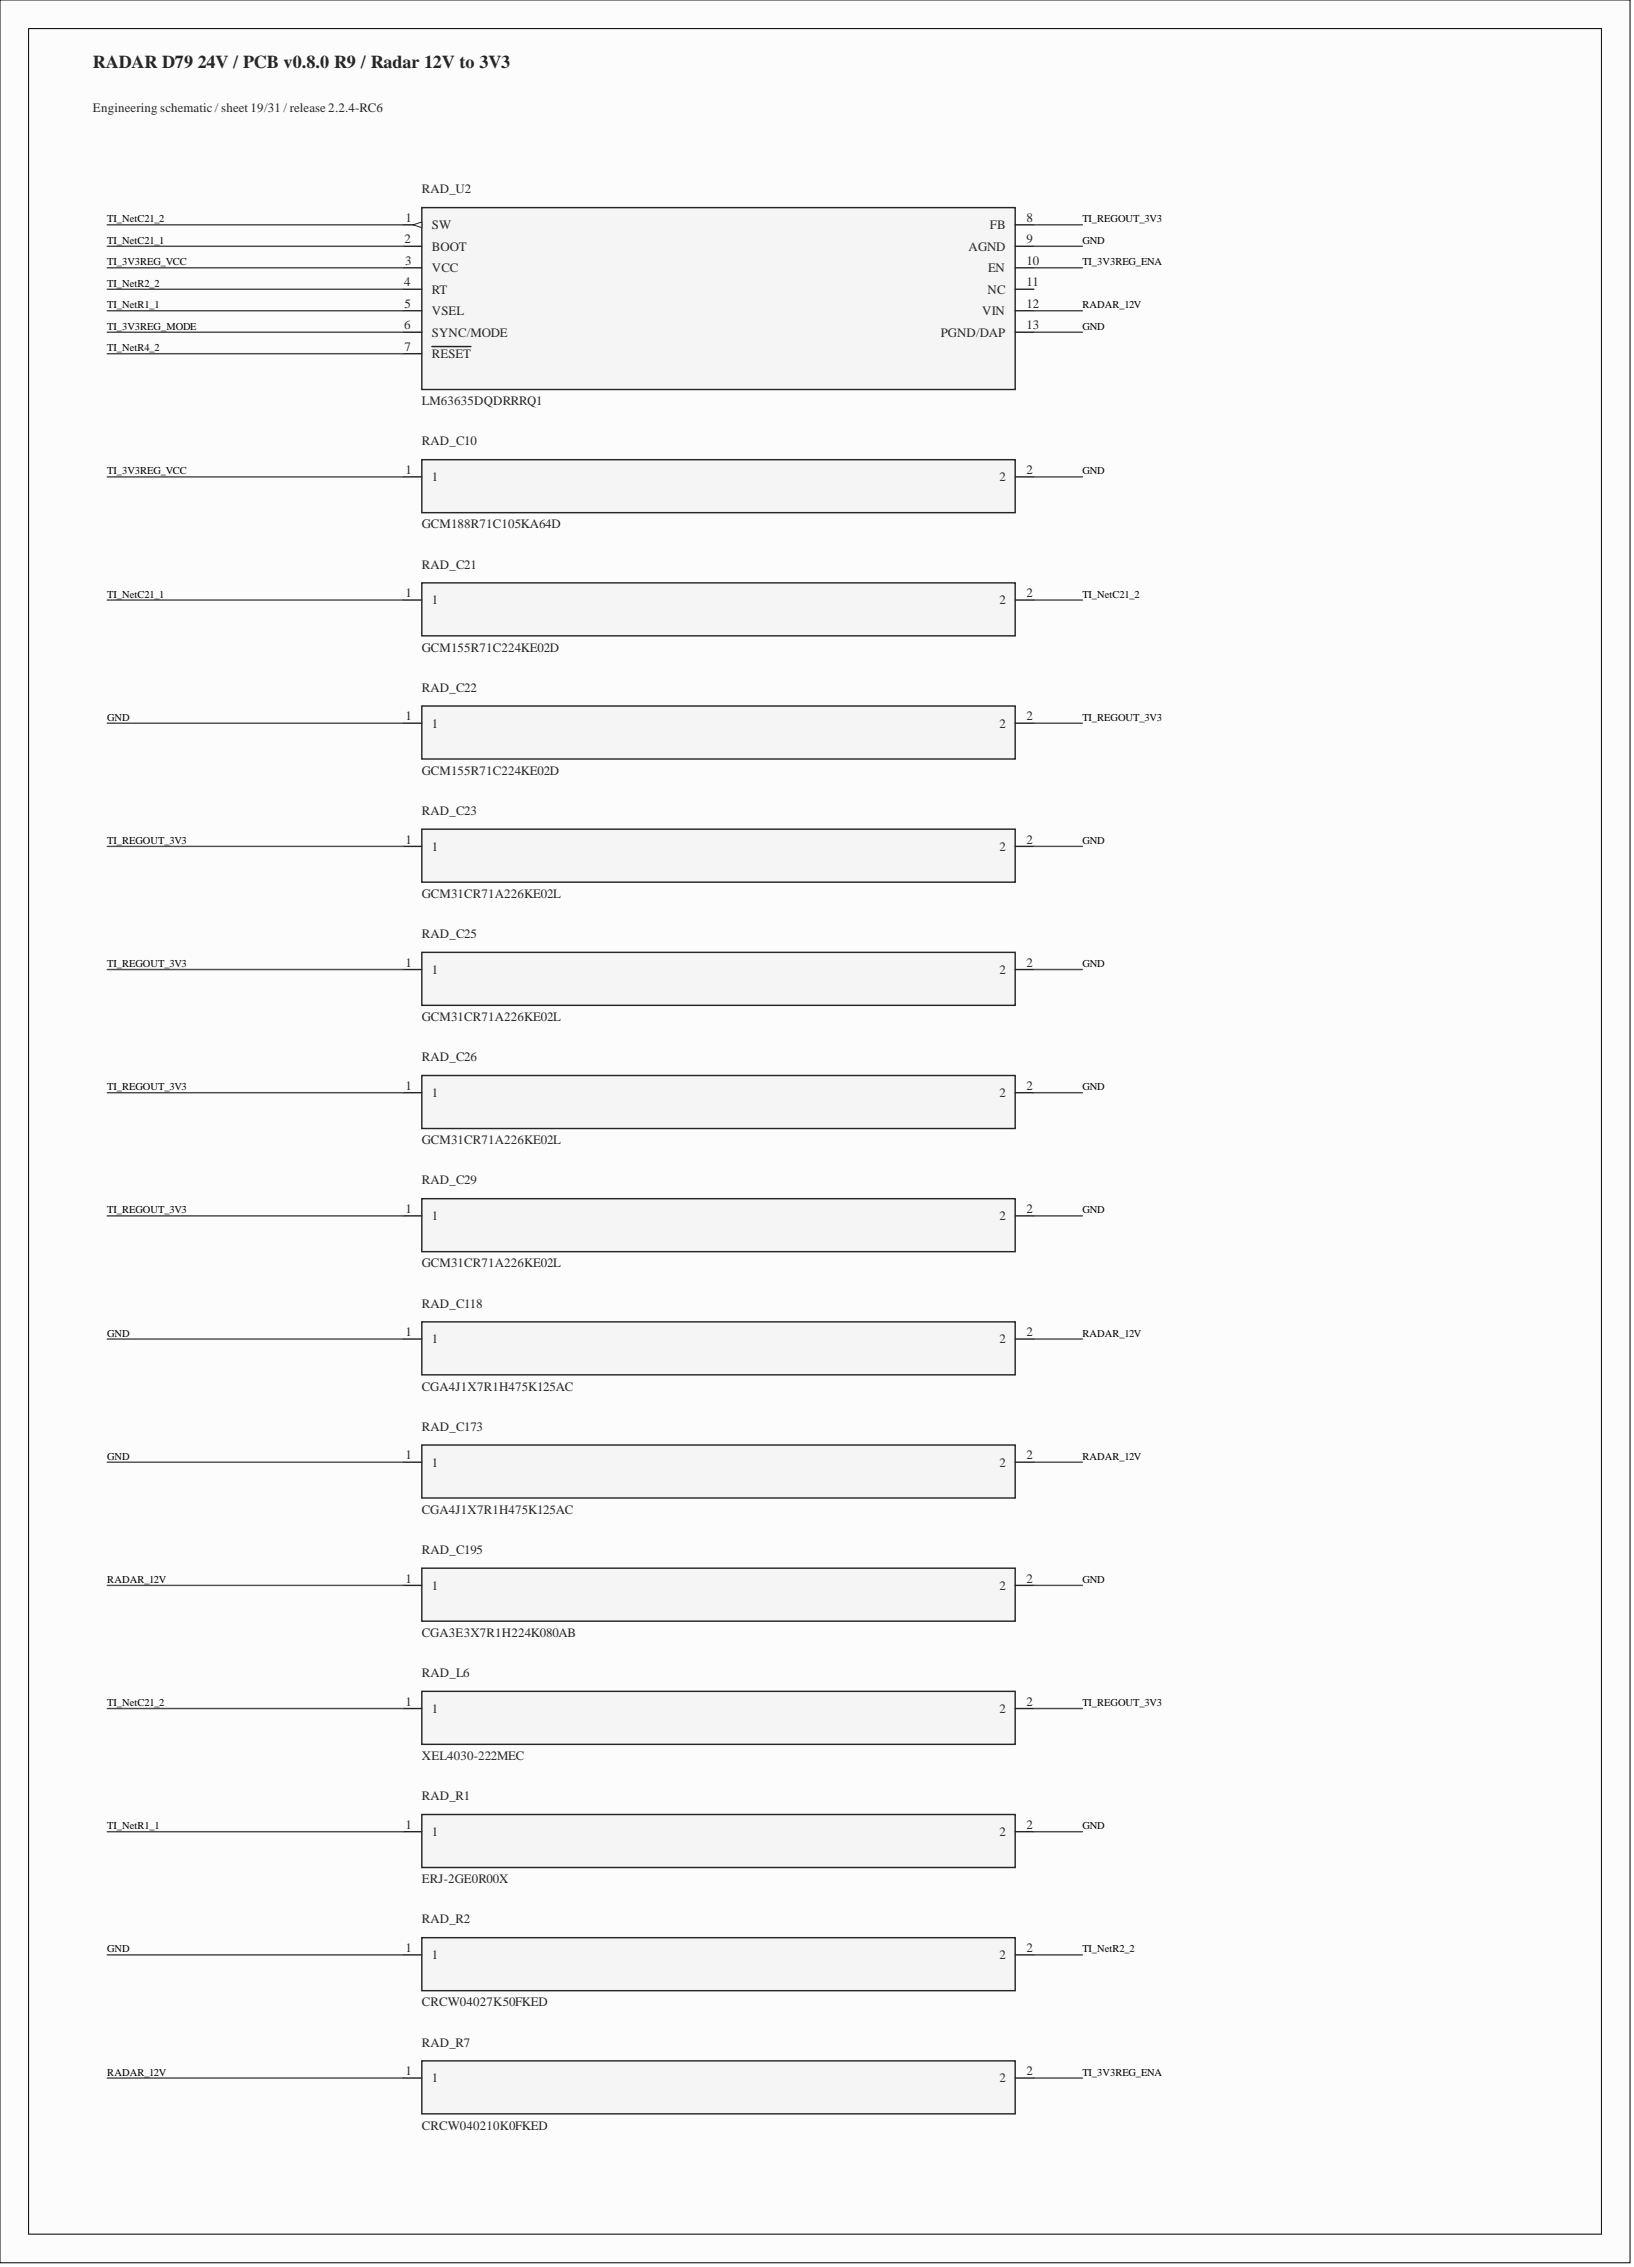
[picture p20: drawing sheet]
<svg xmlns="http://www.w3.org/2000/svg" width="289mm" height="401mm" viewBox="0 0 289 401" stroke-linecap="round" stroke-linejoin="round" font-family="sans-serif">
<defs><g id="words">
<text font-size="3.2" fill="#262626" x="16.5" y="12">RADAR D79 24V / PCB v0.8.0 R9 / Radar 12V to 3V3</text>
<g font-size="2.3" fill="#262626">
<text x="16.5" y="19.8">Engineering schematic / sheet 19/31 / release 2.2.4-RC6</text>
<text x="74.7" y="34.2">RAD_U2</text>
<text x="74.7" y="71.8">LM63635DQDRRRQ1</text>
<text x="74.7" y="78.9">RAD_C10</text>
<text x="74.7" y="93.6">GCM188R71C105KA64D</text>
<text x="74.7" y="100.7">RAD_C21</text>
<text x="74.7" y="115.4">GCM155R71C224KE02D</text>
<text x="74.7" y="122.5">RAD_C22</text>
<text x="74.7" y="137.2">GCM155R71C224KE02D</text>
<text x="74.7" y="144.3">RAD_C23</text>
<text x="74.7" y="159">GCM31CR71A226KE02L</text>
<text x="74.7" y="166.1">RAD_C25</text>
<text x="74.7" y="180.8">GCM31CR71A226KE02L</text>
<text x="74.7" y="187.9">RAD_C26</text>
<text x="74.7" y="202.6">GCM31CR71A226KE02L</text>
<text x="74.7" y="209.7">RAD_C29</text>
<text x="74.7" y="224.4">GCM31CR71A226KE02L</text>
<text x="74.7" y="231.6">RAD_C118</text>
<text x="74.7" y="246.3">CGA4J1X7R1H475K125AC</text>
<text x="74.7" y="253.4">RAD_C173</text>
<text x="74.7" y="268.1">CGA4J1X7R1H475K125AC</text>
<text x="74.7" y="275.2">RAD_C195</text>
<text x="74.7" y="289.9">CGA3E3X7R1H224K080AB</text>
<text x="74.7" y="297">RAD_L6</text>
<text x="74.7" y="311.7">XEL4030-222MEC</text>
<text x="74.7" y="318.8">RAD_R1</text>
<text x="74.7" y="333.5">ERJ-2GE0R00X</text>
<text x="74.7" y="340.6">RAD_R2</text>
<text x="74.7" y="355.3">CRCW04027K50FKED</text>
<text x="74.7" y="362.4">RAD_R7</text>
<text x="74.7" y="377.1">CRCW040210K0FKED</text>
</g>
<g font-size="2.3" fill="#282828">
<text x="71.8" y="39.3">1</text>
<text x="76.4" y="40.6">SW</text>
<text x="175.3" y="40.6">FB</text>
<text x="181.8" y="39.3">8</text>
<text x="71.6" y="43.1">2</text>
<text x="71.7" y="46.9">3</text>
<text x="76.4" y="44.4">BOOT</text>
<text x="171.5" y="44.4">AGND</text>
<text x="181.8" y="43.1">9</text>
<text x="181.8" y="46.9">10</text>
<text x="71.6" y="50.7">4</text>
<text x="76.4" y="48.2">VCC</text>
<text x="76.4" y="52">RT</text>
<text x="174.8" y="52">NC</text>
<text x="174.9" y="48.2">EN</text>
<text x="181.8" y="50.7">11</text>
<text x="71.6" y="58.3">6</text>
<text x="71.6" y="54.5">5</text>
<text x="76.4" y="55.8">VSEL</text>
<text x="76.4" y="59.6">SYNC/MODE</text>
<text x="166.6" y="59.6">PGND/DAP</text>
<text x="173.9" y="55.8">VIN</text>
<text x="181.8" y="54.5">12</text>
<text x="181.8" y="58.3">13</text>
<text x="71.6" y="62.1">7</text>
<text x="76.4" y="63.4">RESET</text>
<text x="71.8" y="83.9">1</text>
<text x="181.8" y="83.9">2</text>
<text x="76.4" y="85.2">1</text>
<text x="176.9" y="85.2">2</text>
<text x="71.8" y="105.8">1</text>
<text x="76.4" y="107">1</text>
<text x="176.9" y="107">2</text>
<text x="181.8" y="105.8">2</text>
<text x="71.8" y="127.6">1</text>
<text x="76.4" y="128.8">1</text>
<text x="176.9" y="128.8">2</text>
<text x="181.8" y="127.6">2</text>
<text x="71.8" y="149.4">1</text>
<text x="181.8" y="149.4">2</text>
<text x="76.4" y="150.6">1</text>
<text x="176.9" y="150.6">2</text>
<text x="71.8" y="171.2">1</text>
<text x="76.4" y="172.5">1</text>
<text x="176.9" y="172.5">2</text>
<text x="181.8" y="171.2">2</text>
<text x="71.8" y="193">1</text>
<text x="76.4" y="194.3">1</text>
<text x="176.9" y="194.3">2</text>
<text x="181.8" y="193">2</text>
<text x="71.8" y="214.8">1</text>
<text x="181.8" y="214.8">2</text>
<text x="76.4" y="216.1">1</text>
<text x="176.9" y="216.1">2</text>
<text x="71.8" y="236.6">1</text>
<text x="76.4" y="237.9">1</text>
<text x="176.9" y="237.9">2</text>
<text x="181.8" y="236.6">2</text>
<text x="71.8" y="258.4">1</text>
<text x="76.4" y="259.7">1</text>
<text x="176.9" y="259.7">2</text>
<text x="181.8" y="258.4">2</text>
<text x="71.8" y="280.2">1</text>
<text x="76.4" y="281.5">1</text>
<text x="176.9" y="281.5">2</text>
<text x="181.8" y="280.2">2</text>
<text x="71.8" y="302.1">1</text>
<text x="76.4" y="303.3">1</text>
<text x="176.9" y="303.3">2</text>
<text x="181.8" y="302.1">2</text>
<text x="71.8" y="323.9">1</text>
<text x="181.8" y="323.9">2</text>
<text x="76.4" y="325.1">1</text>
<text x="176.9" y="325.1">2</text>
<text x="71.8" y="345.7">1</text>
<text x="76.4" y="346.9">1</text>
<text x="176.9" y="346.9">2</text>
<text x="181.8" y="345.7">2</text>
<text x="71.8" y="367.5">1</text>
<text x="76.4" y="368.8">1</text>
<text x="176.9" y="368.8">2</text>
<text x="181.8" y="367.5">2</text>
</g>
<g font-size="1.9">
<text x="19" y="39.4">TI_NetC21_2</text>
<text x="191.6" y="39.4">TI_REGOUT_3V3</text>
<text x="19" y="43.2">TI_NetC21_1</text>
<text x="19" y="47">TI_3V3REG_VCC</text>
<text x="191.6" y="43.2">GND</text>
<text x="191.6" y="47">TI_3V3REG_ENA</text>
<text x="19" y="50.8">TI_NetR2_2</text>
<text x="19" y="54.6">TI_NetR1_1</text>
<text x="19" y="58.4">TI_3V3REG_MODE</text>
<text x="191.6" y="54.6">RADAR_12V</text>
<text x="191.6" y="58.4">GND</text>
<text x="19" y="62.2">TI_NetR4_2</text>
<text x="19" y="84">TI_3V3REG_VCC</text>
<text x="191.6" y="84">GND</text>
<text x="19" y="105.8">TI_NetC21_1</text>
<text x="191.6" y="105.8">TI_NetC21_2</text>
<text x="19" y="127.7">GND</text>
<text x="191.6" y="127.7">TI_REGOUT_3V3</text>
<text x="19" y="149.5">TI_REGOUT_3V3</text>
<text x="191.6" y="149.5">GND</text>
<text x="19" y="171.3">TI_REGOUT_3V3</text>
<text x="191.6" y="171.3">GND</text>
<text x="19" y="193.1">TI_REGOUT_3V3</text>
<text x="191.6" y="193.1">GND</text>
<text x="19" y="214.9">TI_REGOUT_3V3</text>
<text x="191.6" y="214.9">GND</text>
<text x="19" y="236.7">GND</text>
<text x="191.6" y="236.7">RADAR_12V</text>
<text x="19" y="258.5">GND</text>
<text x="191.6" y="258.5">RADAR_12V</text>
<text x="19" y="280.3">RADAR_12V</text>
<text x="191.6" y="280.3">GND</text>
<text x="19" y="302.1">TI_NetC21_2</text>
<text x="191.6" y="302.1">TI_REGOUT_3V3</text>
<text x="19" y="324">TI_NetR1_1</text>
<text x="191.6" y="324">GND</text>
<text x="19" y="345.8">GND</text>
<text x="191.6" y="345.8">TI_NetR2_2</text>
<text x="19" y="367.6">RADAR_12V</text>
<text x="191.6" y="367.6">TI_3V3REG_ENA</text>
</g>
</g></defs>
<path d="M0 0h288.6v400.7h-288.6z" fill-rule="evenodd" fill="#fcfcfc"/>
<path d="M0 0h288.6v400.7h-288.6z" fill="none" stroke="#000" stroke-width=".18"/>
<path d="M5.1 5.1h278.4v390.5h-278.4z" fill-rule="evenodd" fill="#fcfcfc"/>
<path d="M5.1 5.1h278.4v390.5h-278.4z" fill="none" stroke="#000" stroke-width=".18"/>
<path d="M74.7 36.8h105v32.2h-105z" fill-rule="evenodd" fill="#f5f5f5"/>
<path d="M74.7 36.8h105v32.2h-105z" fill="none" stroke="#262626" stroke-width=".25"/>
<path d="M71.4 39.8h3.3" fill="none" stroke="#282828" stroke-width=".25"/>
<path d="M73.2 39.8l1.5-.5v1z" fill="#fbfbfb"/>
<path d="M73.2 39.8l1.5-.5v1z" fill="none" stroke="#282828" stroke-width=".18"/>
<g fill="none" stroke="#282828" stroke-width=".25">
<path d="M179.7 39.8h3.3M71.4 43.6h3.3M71.4 47.4h3.3M71.4 51.2h3.3M71.4 55h3.3M71.4 58.8h3.3M179.7 43.6h3.3M179.7 47.4h3.3M179.7 51.2h3.3M179.7 55h3.3M179.7 58.8h3.3M71.4 62.6h3.3"/>
<path d="M76.4 61.4h7"/>
</g>
<path d="M19 39.8h52.4M183 39.8h8.6M19 43.6h52.4M19 47.4h52.4M19 51.2h52.4M19 55h52.4M19 58.8h52.4M183 43.6h8.6M183 47.4h8.6M183 55h8.6M183 58.8h8.6M19 62.6h52.4" fill="none" stroke="#4c4c4c" stroke-width=".25"/>
<path d="M74.7 81.4h105v9.4h-105z" fill-rule="evenodd" fill="#f5f5f5"/>
<path d="M74.7 81.4h105v9.4h-105z" fill="none" stroke="#262626" stroke-width=".25"/>
<path d="M71.4 84.4h3.3M179.7 84.4h3.3" fill="none" stroke="#282828" stroke-width=".25"/>
<path d="M19 84.4h52.4M183 84.4h8.6" fill="none" stroke="#4c4c4c" stroke-width=".25"/>
<path d="M74.7 103.2h105v9.4h-105z" fill-rule="evenodd" fill="#f5f5f5"/>
<path d="M74.7 103.2h105v9.4h-105z" fill="none" stroke="#262626" stroke-width=".25"/>
<path d="M71.4 106.3h3.3M179.7 106.3h3.3" fill="none" stroke="#282828" stroke-width=".25"/>
<path d="M19 106.3h52.4M183 106.3h8.6" fill="none" stroke="#4c4c4c" stroke-width=".25"/>
<path d="M74.7 125h105v9.4h-105z" fill-rule="evenodd" fill="#f5f5f5"/>
<path d="M74.7 125h105v9.4h-105z" fill="none" stroke="#262626" stroke-width=".25"/>
<path d="M71.4 128.1h3.3M179.7 128.1h3.3" fill="none" stroke="#282828" stroke-width=".25"/>
<path d="M19 128.1h52.4M183 128.1h8.6" fill="none" stroke="#4c4c4c" stroke-width=".25"/>
<path d="M74.7 146.8h105v9.4h-105z" fill-rule="evenodd" fill="#f5f5f5"/>
<path d="M74.7 146.8h105v9.4h-105z" fill="none" stroke="#262626" stroke-width=".25"/>
<path d="M71.4 149.9h3.3M179.7 149.9h3.3" fill="none" stroke="#282828" stroke-width=".25"/>
<path d="M19 149.9h52.4M183 149.9h8.6" fill="none" stroke="#4c4c4c" stroke-width=".25"/>
<path d="M74.7 168.7h105v9.3h-105z" fill-rule="evenodd" fill="#f5f5f5"/>
<path d="M74.7 168.7h105v9.3h-105z" fill="none" stroke="#262626" stroke-width=".25"/>
<path d="M71.4 171.7h3.3M179.7 171.7h3.3" fill="none" stroke="#282828" stroke-width=".25"/>
<path d="M19 171.7h52.4M183 171.7h8.6" fill="none" stroke="#4c4c4c" stroke-width=".25"/>
<path d="M74.7 190.5h105v9.3h-105z" fill-rule="evenodd" fill="#f5f5f5"/>
<path d="M74.7 190.5h105v9.3h-105z" fill="none" stroke="#262626" stroke-width=".25"/>
<path d="M71.4 193.5h3.3M179.7 193.5h3.3" fill="none" stroke="#282828" stroke-width=".25"/>
<path d="M19 193.5h52.4M183 193.5h8.6" fill="none" stroke="#4c4c4c" stroke-width=".25"/>
<path d="M74.7 212.3h105v9.4h-105z" fill-rule="evenodd" fill="#f5f5f5"/>
<path d="M74.7 212.3h105v9.4h-105z" fill="none" stroke="#262626" stroke-width=".25"/>
<path d="M71.4 215.3h3.3M179.7 215.3h3.3" fill="none" stroke="#282828" stroke-width=".25"/>
<path d="M19 215.3h52.4M183 215.3h8.6" fill="none" stroke="#4c4c4c" stroke-width=".25"/>
<path d="M74.7 234.1h105v9.4h-105z" fill-rule="evenodd" fill="#f5f5f5"/>
<path d="M74.7 234.1h105v9.4h-105z" fill="none" stroke="#262626" stroke-width=".25"/>
<path d="M71.4 237.1h3.3M179.7 237.1h3.3" fill="none" stroke="#282828" stroke-width=".25"/>
<path d="M19 237.1h52.4M183 237.1h8.6" fill="none" stroke="#4c4c4c" stroke-width=".25"/>
<path d="M74.7 255.9h105v9.4h-105z" fill-rule="evenodd" fill="#f5f5f5"/>
<path d="M74.7 255.9h105v9.4h-105z" fill="none" stroke="#262626" stroke-width=".25"/>
<path d="M71.4 258.9h3.3M179.7 258.9h3.3" fill="none" stroke="#282828" stroke-width=".25"/>
<path d="M19 258.9h52.4M183 258.9h8.6" fill="none" stroke="#4c4c4c" stroke-width=".25"/>
<path d="M74.7 277.7h105v9.4h-105z" fill-rule="evenodd" fill="#f5f5f5"/>
<path d="M74.7 277.7h105v9.4h-105z" fill="none" stroke="#262626" stroke-width=".25"/>
<path d="M71.4 280.8h3.3M179.7 280.8h3.3" fill="none" stroke="#282828" stroke-width=".25"/>
<path d="M19 280.8h52.4M183 280.8h8.6" fill="none" stroke="#4c4c4c" stroke-width=".25"/>
<path d="M74.7 299.5h105v9.4h-105z" fill-rule="evenodd" fill="#f5f5f5"/>
<path d="M74.7 299.5h105v9.4h-105z" fill="none" stroke="#262626" stroke-width=".25"/>
<path d="M71.4 302.6h3.3M179.7 302.6h3.3" fill="none" stroke="#282828" stroke-width=".25"/>
<path d="M19 302.6h52.4M183 302.6h8.6" fill="none" stroke="#4c4c4c" stroke-width=".25"/>
<path d="M74.7 321.3h105v9.4h-105z" fill-rule="evenodd" fill="#f5f5f5"/>
<path d="M74.7 321.3h105v9.4h-105z" fill="none" stroke="#262626" stroke-width=".25"/>
<path d="M71.4 324.4h3.3M179.7 324.4h3.3" fill="none" stroke="#282828" stroke-width=".25"/>
<path d="M19 324.4h52.4M183 324.4h8.6" fill="none" stroke="#4c4c4c" stroke-width=".25"/>
<path d="M74.7 343.1h105v9.4h-105z" fill-rule="evenodd" fill="#f5f5f5"/>
<path d="M74.7 343.1h105v9.4h-105z" fill="none" stroke="#262626" stroke-width=".25"/>
<path d="M71.4 346.2h3.3M179.7 346.2h3.3" fill="none" stroke="#282828" stroke-width=".25"/>
<path d="M19 346.2h52.4M183 346.2h8.6" fill="none" stroke="#4c4c4c" stroke-width=".25"/>
<path d="M74.7 365h105v9.3h-105z" fill-rule="evenodd" fill="#f5f5f5"/>
<path d="M74.7 365h105v9.3h-105z" fill="none" stroke="#262626" stroke-width=".25"/>
<path d="M71.4 368h3.3M179.7 368h3.3" fill="none" stroke="#282828" stroke-width=".25"/>
<path d="M19 368h52.4M183 368h8.6" fill="none" stroke="#4c4c4c" stroke-width=".25"/>
<use href="#words"/>
</svg>
